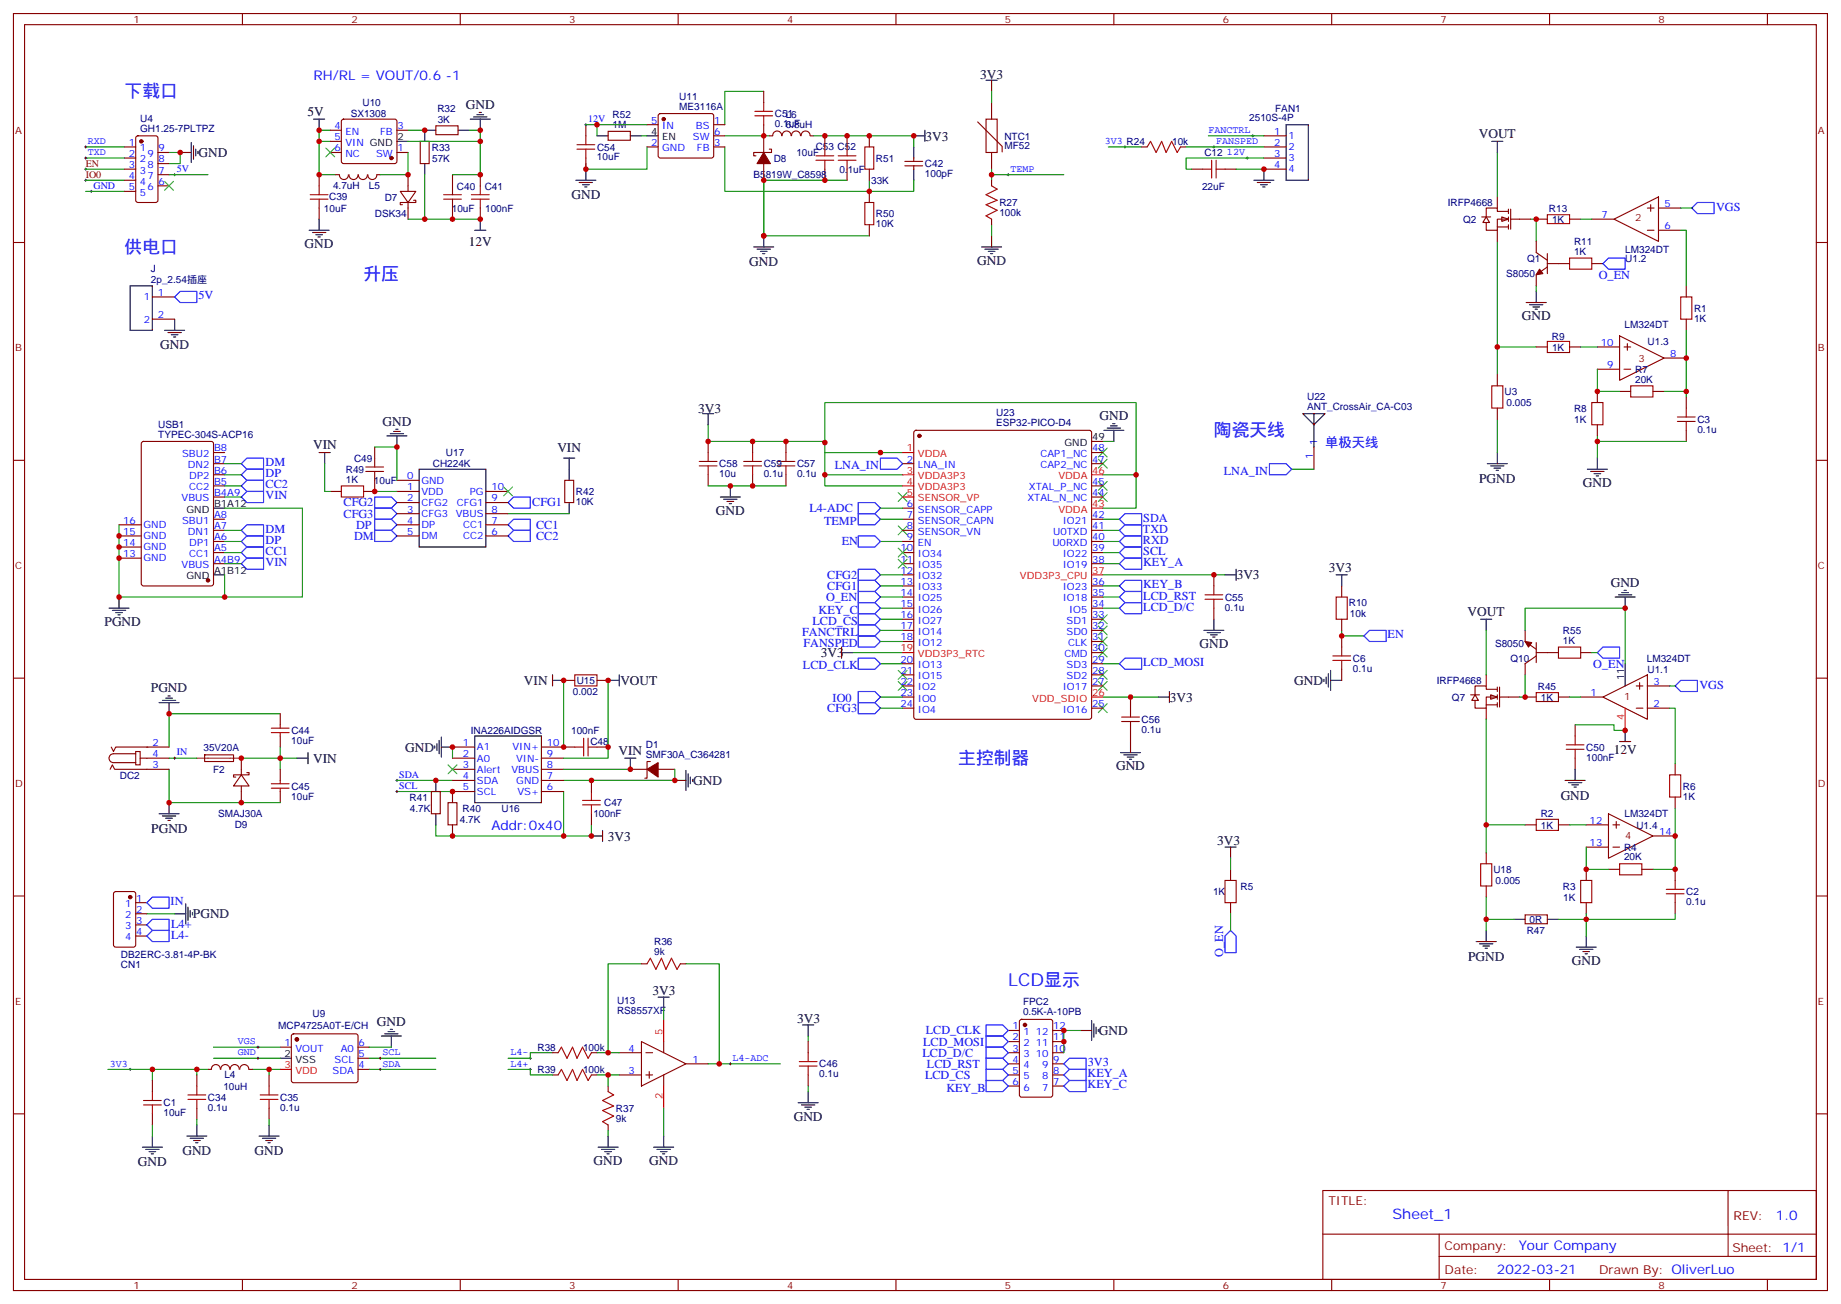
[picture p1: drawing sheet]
<svg xmlns="http://www.w3.org/2000/svg" width="584mm" height="414mm" viewBox="0 0 584 414" stroke-linecap="round" stroke-linejoin="round" font-family="sans-serif">
<defs><g id="words">
<g font-size="5.6" fill="#00f">
<text x="39.5" y="30.8">下载口</text>
<text x="39.5" y="80.2">供电口</text>
<text x="115.4" y="89">升压</text>
<text x="385.3" y="138.4">陶瓷天线</text>
<text x="304.1" y="242.4">主控制器</text>
<text x="320" y="313">LCD显示</text>
</g>
<text font-size="4.6" fill="#00f" x="441.9" y="386.9">Sheet_1</text>
<g font-size="4.2" fill="#00f">
<text x="99.5" y="25.5">RH/RL = VOUT/0.6 -1</text>
<text x="420.5" y="141.9">单极天线</text>
<text x="156" y="263.6">Addr:0x40</text>
<text x="563.6" y="387.2">1.0</text>
<text x="482" y="396.7">Your Company</text>
<text x="475.1" y="404.5">2022-03-21</text>
</g>
<g font-size="4.2">
<text x="311.1" y="25.1">3V3</text>
<text x="147.9" y="34.6">GND</text>
<text x="97.6" y="36.7">5V</text>
<text x="293.7" y="44.6">3V3</text>
<text x="469.3" y="43.8">VOUT</text>
<text x="63" y="49.8">GND</text>
<text x="181.4" y="63.3">GND</text>
<text x="96.7" y="78.7">GND</text>
<text x="148.8" y="78.1">12V</text>
<text x="237.8" y="84.5">GND</text>
<text x="310.1" y="84">GND</text>
<text x="483" y="101.7">GND</text>
<text x="50.8" y="110.8">GND</text>
<text x="221.6" y="131">3V3</text>
<text x="121.4" y="135.2">GND</text>
<text x="348.9" y="133.5">GND</text>
<text x="99.4" y="142.6">VIN</text>
<text x="176.9" y="143.3">VIN</text>
<text x="469.5" y="153.3">PGND</text>
<text x="502.4" y="154.6">GND</text>
<text x="227.2" y="163.4">GND</text>
<text x="392.5" y="183.9">3V3</text>
<text x="421.7" y="181.4">3V3</text>
<text x="511.2" y="186.3">GND</text>
<text x="465.8" y="195.5">VOUT</text>
<text x="33.2" y="198.7">PGND</text>
<text x="260.6" y="208.6">3V3</text>
<text x="380.7" y="205.7">GND</text>
<text x="47.9" y="219.8">PGND</text>
<text x="166.3" y="217.4">VIN</text>
<text x="196.9" y="217.4">VOUT</text>
<text x="410.8" y="217.4">GND</text>
<text x="371.3" y="222.8">3V3</text>
<text x="128.6" y="238.6">GND</text>
<text x="196.3" y="239.6">VIN</text>
<text x="512.2" y="239.4">12V</text>
<text x="99.4" y="242.1">VIN</text>
<text x="354.2" y="244.5">GND</text>
<text x="220" y="249.2">GND</text>
<text x="495.3" y="253.8">GND</text>
<text x="48" y="264.4">PGND</text>
<text x="192.9" y="266.8">3V3</text>
<text x="386.3" y="268.2">3V3</text>
<text x="61.2" y="291.5">PGND</text>
<text x="465.9" y="305">PGND</text>
<text x="498.9" y="306.3">GND</text>
<text x="207.1" y="315.8">3V3</text>
<text x="119.6" y="325.7">GND</text>
<text x="253" y="324.6">3V3</text>
<text x="348.8" y="328.5">GND</text>
<text x="251.9" y="355.7">GND</text>
<text x="43.8" y="370.2">GND</text>
<text x="57.9" y="366.7">GND</text>
<text x="80.8" y="366.7">GND</text>
<text x="188.4" y="369.8">GND</text>
<text x="206.1" y="369.8">GND</text>
</g>
<g font-size="3.9" fill="#00f">
<text x="544.7" y="66.9">VGS</text>
<text x="507.4" y="88.5">O_EN</text>
<text x="63" y="94.8">5V</text>
<text x="84.3" y="147.9">DM</text>
<text x="264.9" y="148.9">LNA_IN</text>
<text x="84.3" y="151.4">DP</text>
<text x="84.3" y="154.9">CC2</text>
<text x="388.4" y="150.7">LNA_IN</text>
<text x="84.3" y="158.5">VIN</text>
<text x="109" y="160.8">CFG2</text>
<text x="168.9" y="160.8">CFG1</text>
<text x="109" y="164.3">CFG3</text>
<text x="113" y="167.9">DP</text>
<text x="170.2" y="167.8">CC1</text>
<text x="256.9" y="162.5">L4-ADC</text>
<text x="261.5" y="166.6">TEMP</text>
<text x="362.8" y="165.6">SDA</text>
<text x="84.3" y="172.6">DP</text>
<text x="84.3" y="169.1">DM</text>
<text x="112.4" y="171.4">DM</text>
<text x="170.2" y="171.4">CC2</text>
<text x="267.2" y="173.2">EN</text>
<text x="362.8" y="172.7">RXD</text>
<text x="362.8" y="169.2">TXD</text>
<text x="84.3" y="179.6">VIN</text>
<text x="84.3" y="176.1">CC1</text>
<text x="362.8" y="179.6">KEY_A</text>
<text x="362.8" y="176.2">SCL</text>
<text x="262.6" y="183.7">CFG2</text>
<text x="262.2" y="190.8">O_EN</text>
<text x="262.6" y="187.3">CFG1</text>
<text x="362.8" y="186.7">KEY_B</text>
<text x="362.8" y="190.3">LCD_RST</text>
<text x="259.8" y="194.9">KEY_C</text>
<text x="362.8" y="193.8">LCD_D/C</text>
<text x="254.6" y="201.9">FANCTRL</text>
<text x="257.9" y="198.3">LCD_CS</text>
<text x="440.4" y="202.6">EN</text>
<text x="255" y="205.4">FANSPED</text>
<text x="254.9" y="212.4">LCD_CLK</text>
<text x="362.8" y="211.5">LCD_MOSI</text>
<text x="505.7" y="212">O_EN</text>
<text x="539.4" y="218.6">VGS</text>
<text x="262.6" y="226.1">CFG3</text>
<text x="264.3" y="222.9">IO0</text>
<text x="54.2" y="287.4">IN</text>
<text x="54.3" y="298">L4-</text>
<text x="54.3" y="294.4">L4+</text>
<text x="388.2" y="303.7" transform="rotate(-90 388.2 303.7)">O_EN</text>
<text x="293.8" y="328.4">LCD_CLK</text>
<text x="292.8" y="335.4">LCD_D/C</text>
<text x="293" y="331.9">LCD_MOSI</text>
<text x="294.2" y="338.9">LCD_RST</text>
<text x="345.2" y="341.9">KEY_A</text>
<text x="345.2" y="338.4">3V3</text>
<text x="293.6" y="342.5">LCD_CS</text>
<text x="300.4" y="346.5">KEY_B</text>
<text x="345.2" y="345.3">KEY_C</text>
</g>
<g font-size="3.9" fill="#800">
<text x="421.6" y="382.5">TITLE:</text>
<text x="550.2" y="387.2">REV:</text>
<text x="458.5" y="396.7">Company:</text>
<text x="549.9" y="397.3">Sheet: 1/1</text>
<text x="458.5" y="404.4">Date:</text>
<text x="507.5" y="404.4">Drawn By: OliverLuo</text>
</g>
<g font-size="3.2" fill="#800">
<text x="42.4" y="7.3">1</text>
<text x="111.5" y="7.3">2</text>
<text x="180.7" y="7.3">3</text>
<text x="249.8" y="7.3">4</text>
<text x="318.9" y="7.3">5</text>
<text x="388.1" y="7.3">6</text>
<text x="457.2" y="7.3">7</text>
<text x="526.4" y="7.3">8</text>
<text x="4.8" y="42.4">A</text>
<text x="577" y="42.4">A</text>
<text x="519" y="70.1">2</text>
<text x="4.8" y="111.5">B</text>
<text x="577" y="111.5">B</text>
<text x="520" y="114.8">3</text>
<text x="4.8" y="180.7">C</text>
<text x="577" y="180.7">C</text>
<text x="515.5" y="222.3">1</text>
<text x="4.8" y="249.8">D</text>
<text x="577" y="249.8">D</text>
<text x="515.8" y="266.3">4</text>
<text x="4.8" y="319">E</text>
<text x="577" y="319">E</text>
<text x="42.4" y="409.1">1</text>
<text x="111.5" y="409.1">2</text>
<text x="180.7" y="409.1">3</text>
<text x="249.8" y="409.1">4</text>
<text x="318.9" y="409.1">5</text>
<text x="388.1" y="409.1">6</text>
<text x="457.2" y="409.1">7</text>
<text x="526.4" y="409.1">8</text>
</g>
<g font-size="3.2" fill="#000080">
<text x="115.1" y="33.5">U10</text>
<text x="138.8" y="35.4">R32</text>
<text x="215.6" y="34.9">ME3116A</text>
<text x="215.6" y="31.8">U11</text>
<text x="404.7" y="35.4">FAN1</text>
<text x="44.5" y="41.9">GH1.25-7PLTPZ</text>
<text x="44.5" y="38.7">U4</text>
<text x="111.3" y="37.2">SX1308</text>
<text x="138.9" y="39">3K</text>
<text x="194.4" y="40.6">1M</text>
<text x="194.4" y="37.5">R52</text>
<text x="245.9" y="40.4">0.1uF</text>
<text x="245.9" y="37.2">C51</text>
<text x="249.4" y="40.5">6.8uH</text>
<text x="249.4" y="37.3">L6</text>
<text x="396.5" y="38.5">2510S-4P</text>
<text x="137.1" y="47.8">R33</text>
<text x="189.5" y="47.8">C54</text>
<text x="258.9" y="47.8">C53 C52</text>
<text x="318.8" y="47.4">MF52</text>
<text x="318.8" y="44.3">NTC1</text>
<text x="372" y="46">10k</text>
<text x="137.1" y="51.3">57K</text>
<text x="189.5" y="50.9">10uF</text>
<text x="245.6" y="51.3">D8</text>
<text x="252.8" y="49.5">10uF</text>
<text x="278" y="51.3">R51</text>
<text x="293.5" y="53">C42</text>
<text x="382.3" y="49.6">C12</text>
<text x="239.1" y="56.6">B5819W_C8598</text>
<text x="266.4" y="54.8">0.1uF</text>
<text x="276.5" y="58.3">33K</text>
<text x="293.5" y="56.3">100pF</text>
<text x="104.5" y="63.6">C39</text>
<text x="105.7" y="60.1">4.7uH</text>
<text x="117.1" y="60.1">L5</text>
<text x="122.1" y="63.7">D7</text>
<text x="145" y="60.2">C40</text>
<text x="153.9" y="60.2">C41</text>
<text x="317.2" y="65.5">R27</text>
<text x="381.5" y="60.2">22uF</text>
<text x="459.5" y="65.4">IRFP4668</text>
<text x="102.8" y="67.2">10uF</text>
<text x="119" y="68.9">DSK34</text>
<text x="143.4" y="67.2">10uF</text>
<text x="154" y="67.2">100nF</text>
<text x="278" y="68.9">R50</text>
<text x="317.2" y="68.6">100k</text>
<text x="464.4" y="70.7">Q2</text>
<text x="491.6" y="67.2">R13</text>
<text x="492.6" y="70.7">1K</text>
<text x="278" y="72.1">10K</text>
<text x="499.6" y="77.7">R11</text>
<text x="484.7" y="83">Q1</text>
<text x="499.6" y="80.9">1K</text>
<text x="515.8" y="80.2">LM324DT</text>
<text x="515.8" y="83.3">U1.2</text>
<text x="47.9" y="89.7">2p_2.54插座</text>
<text x="47.9" y="86.5">J</text>
<text x="478" y="88">S8050</text>
<text x="537.7" y="99">R1</text>
<text x="492.5" y="107.8">R9</text>
<text x="515.6" y="104.2">LM324DT</text>
<text x="537.7" y="102.1">1K</text>
<text x="492.6" y="111.3">1K</text>
<text x="522.9" y="109.5">U1.3</text>
<text x="519" y="118.3">R7</text>
<text x="477.5" y="125.4">U3</text>
<text x="519" y="121.4">20K</text>
<text x="414.9" y="130.2">ANT_CrossAir_CA-C03</text>
<text x="414.9" y="127.1">U22</text>
<text x="478.2" y="128.9">0.005</text>
<text x="499.6" y="130.7">R8</text>
<text x="50.2" y="136">USB1</text>
<text x="316.2" y="135.3">ESP32-PICO-D4</text>
<text x="316.2" y="132.1">U23</text>
<text x="499.7" y="134.2">1K</text>
<text x="538.7" y="137.4">0.1u</text>
<text x="538.7" y="134.2">C3</text>
<text x="50.2" y="139.1">TYPEC-304S-ACP16</text>
<text x="112.4" y="146.6">C49</text>
<text x="137.4" y="148.3">CH224K</text>
<text x="141.5" y="144.8">U17</text>
<text x="228.3" y="148.4">C58</text>
<text x="242.4" y="148.4">C59</text>
<text x="253" y="148.4">C57</text>
<text x="109.8" y="153.2">1K</text>
<text x="109.8" y="150.1">R49</text>
<text x="118.7" y="153.6">10uF</text>
<text x="228.3" y="151.5">10u</text>
<text x="242.4" y="151.5">0.1u</text>
<text x="253" y="151.5">0.1u</text>
<text x="182.8" y="160.3">10K</text>
<text x="182.8" y="157.2">R42</text>
<text x="388.8" y="190.7">C55</text>
<text x="388.8" y="193.8">0.1u</text>
<text x="428.1" y="192.4">R10</text>
<text x="428.5" y="195.9">10k</text>
<text x="496.1" y="201.2">R55</text>
<text x="474.5" y="205.3">S8050</text>
<text x="496.1" y="204.3">1K</text>
<text x="429.4" y="213.2">0.1u</text>
<text x="429.4" y="210">C6</text>
<text x="479.4" y="210.3">Q10</text>
<text x="522.7" y="210">LM324DT</text>
<text x="522.9" y="213.6">U1.1</text>
<text x="181.8" y="220.6">0.002</text>
<text x="183.1" y="217.1">U15</text>
<text x="456" y="217.1">IRFP4668</text>
<text x="488.1" y="218.9">R45</text>
<text x="460.8" y="222.4">Q7</text>
<text x="489.1" y="222.4">1K</text>
<text x="92.5" y="233">C44</text>
<text x="149.4" y="233">INA226AIDGSR</text>
<text x="181.3" y="233">100nF</text>
<text x="362.3" y="232.6">0.1u</text>
<text x="362.3" y="229.5">C56</text>
<text x="64.6" y="238.3">35V20A</text>
<text x="92.5" y="236.2">10uF</text>
<text x="187.4" y="236.5">C48</text>
<text x="205" y="237.5">D1</text>
<text x="503.5" y="238.3">C50</text>
<text x="67.6" y="245.3">F2</text>
<text x="205" y="240.7">SMF30A_C364281</text>
<text x="503.4" y="241.4">100nF</text>
<text x="38" y="247.1">DC2</text>
<text x="92.5" y="250.6">C45</text>
<text x="534.1" y="250.7">R6</text>
<text x="92.5" y="253.8">10uF</text>
<text x="130" y="254.1">R41</text>
<text x="130.1" y="257.7">4.7K</text>
<text x="146.8" y="257.7">R40</text>
<text x="159.2" y="257.7">U16</text>
<text x="191.8" y="255.9">C47</text>
<text x="534.1" y="253.8">1K</text>
<text x="69.2" y="259.5">SMAJ30A</text>
<text x="74.5" y="262.9">D9</text>
<text x="146" y="261.2">4.7K</text>
<text x="188.3" y="259.4">100nF</text>
<text x="489" y="259.5">R2</text>
<text x="489.1" y="263">1K</text>
<text x="515.6" y="259.5">LM324DT</text>
<text x="519.4" y="263">U1.4</text>
<text x="515.5" y="273.1">20K</text>
<text x="515.5" y="270">R4</text>
<text x="474" y="277.1">U18</text>
<text x="474.6" y="280.6">0.005</text>
<text x="385" y="284.1">1K</text>
<text x="393.8" y="282.4">R5</text>
<text x="496.1" y="282.4">R3</text>
<text x="496.1" y="285.9">1K</text>
<text x="535.2" y="287.3">0.1u</text>
<text x="535.2" y="284.1">C2</text>
<text x="485.5" y="293">0R</text>
<text x="207.6" y="299.9">R36</text>
<text x="484.6" y="296.5">R47</text>
<text x="38.4" y="304.2">DB2ERC-3.81-4P-BK</text>
<text x="207.6" y="303.1">9k</text>
<text x="38.4" y="307.3">CN1</text>
<text x="99.2" y="322.9">U9</text>
<text x="195.8" y="321.8">RS8557XF</text>
<text x="195.8" y="318.7">U13</text>
<text x="324.7" y="322.3">0.5K-A-10PB</text>
<text x="324.7" y="319.2">FPC2</text>
<text x="88.3" y="326.5">MCP4725A0T-E/CH</text>
<text x="170.6" y="333.5">R38</text>
<text x="185.1" y="333.5">100k</text>
<text x="170.6" y="340.6">R39</text>
<text x="185.1" y="340.6">100k</text>
<text x="260" y="338.8">C46</text>
<text x="70.9" y="345.9">10uH</text>
<text x="71.2" y="342.3">L4</text>
<text x="260" y="342">0.1u</text>
<text x="51.9" y="351.2">C1</text>
<text x="66" y="352.6">0.1u</text>
<text x="66" y="349.4">C34</text>
<text x="88.9" y="352.6">0.1u</text>
<text x="88.9" y="349.4">C35</text>
<text x="195.5" y="352.9">R37</text>
<text x="51.9" y="354.3">10uF</text>
<text x="195.5" y="356.1">9k</text>
</g>
<g font-size="3.2" fill="#00f">
<text x="106.1" y="41">4</text>
<text x="126.2" y="41">3</text>
<text x="186.7" y="38.7">12V</text>
<text x="206.7" y="39.2">5</text>
<text x="210.2" y="41">IN</text>
<text x="220.9" y="41">BS</text>
<text x="226.7" y="39.2">1</text>
<text x="27.9" y="45.8">RXD</text>
<text x="40.9" y="46.3">1</text>
<text x="106.1" y="44.5">5</text>
<text x="109.6" y="42.8">EN</text>
<text x="109.6" y="46.3">VIN GND</text>
<text x="120.7" y="42.8">FB</text>
<text x="206.7" y="46.3">2</text>
<text x="219.9" y="44.5">SW</text>
<text x="226.7" y="42.8">6</text>
<text x="226.7" y="46.3">3</text>
<text x="350.6" y="45.8">3V3 R24</text>
<text x="383.6" y="42.2">FANCTRL</text>
<text x="386" y="45.8">FANSPED</text>
<text x="404.4" y="42.8">1</text>
<text x="404.4" y="46.3">2</text>
<text x="408.9" y="44.2">1</text>
<text x="408.9" y="47.7">2</text>
<text x="27.9" y="49.3">TXD</text>
<text x="40.9" y="49.8">2</text>
<text x="40.9" y="53.3">3</text>
<text x="44.4" y="48">1</text>
<text x="44.4" y="51.6">2</text>
<text x="46.8" y="53.3">8</text>
<text x="46.8" y="49.8">9</text>
<text x="50.3" y="51.6">8</text>
<text x="50.3" y="48">9</text>
<text x="106.1" y="48">6</text>
<text x="109.6" y="49.8">NC</text>
<text x="119.4" y="49.8">SW</text>
<text x="126.2" y="48">1</text>
<text x="210.2" y="48">GND</text>
<text x="221.2" y="48">FB</text>
<text x="389.4" y="49.3">12V</text>
<text x="404.4" y="49.8">3</text>
<text x="404.4" y="53.3">4</text>
<text x="408.9" y="51.2">3</text>
<text x="29.7" y="59.9">GND</text>
<text x="40.9" y="56.9">4</text>
<text x="44.4" y="55.1">3</text>
<text x="44.4" y="58.6">4</text>
<text x="46.8" y="56.9">7</text>
<text x="50.3" y="58.6">6</text>
<text x="50.3" y="55.1">7</text>
<text x="56.1" y="54.6">5V</text>
<text x="320.7" y="54.6">TEMP</text>
<text x="408.9" y="54.8">4</text>
<text x="40.9" y="60.4">5</text>
<text x="44.4" y="62.2">5</text>
<text x="46.8" y="60.4">6</text>
<text x="528.3" y="65.7">5</text>
<text x="508.3" y="69.2">7</text>
<text x="528.3" y="72.7">6</text>
<text x="45.6" y="95.3">1</text>
<text x="50.1" y="93.9">1</text>
<text x="50.1" y="101">2</text>
<text x="45.6" y="102.4">2</text>
<text x="508.1" y="109.8">10</text>
<text x="530.1" y="113.3">8</text>
<text x="510.1" y="116.8">9</text>
<text x="67.9" y="143.3">B8</text>
<text x="346.6" y="143.3">48</text>
<text x="418.1" y="141.2" transform="rotate(-90 418.1 141.2)">1</text>
<text x="57.8" y="145.1">SBU2</text>
<text x="59.6" y="148.6">DN2</text>
<text x="67.9" y="146.8">B7</text>
<text x="287.8" y="146.8">2</text>
<text x="291.3" y="148.6">LNA_IN</text>
<text x="330.2" y="148.6">CAP2_NC</text>
<text x="330.2" y="145.1">CAP1_NC</text>
<text x="346.6" y="146.8">47</text>
<text x="416.7" y="145.7" transform="rotate(-90 416.7 145.7)">1</text>
<text x="60" y="155.6">CC2</text>
<text x="60.1" y="152.1">DP2</text>
<text x="67.9" y="153.9">B5</text>
<text x="67.9" y="150.4">B6</text>
<text x="129.3" y="152.1">0</text>
<text x="129.3" y="155.6">1</text>
<text x="133.7" y="153.5">GND</text>
<text x="156" y="155.6">10</text>
<text x="326.6" y="155.6">XTAL_P_NC</text>
<text x="346.6" y="153.9">45</text>
<text x="57.6" y="159.2">VBUS</text>
<text x="67.9" y="157.4">B4A9</text>
<text x="129.3" y="159.2">2</text>
<text x="133.7" y="157.1">VDD</text>
<text x="133.7" y="160.6">CFG2</text>
<text x="145" y="160.6">CFG1</text>
<text x="149.1" y="157.1">PG</text>
<text x="156" y="159.2">9</text>
<text x="287.8" y="160.9">6</text>
<text x="326.1" y="159.2">XTAL_N_NC</text>
<text x="346.6" y="157.4">44</text>
<text x="39" y="166.2">16</text>
<text x="45.5" y="167.6">GND</text>
<text x="57.8" y="166.2">SBU1</text>
<text x="67.9" y="168">A7</text>
<text x="67.9" y="164.5">A8</text>
<text x="129.3" y="162.7">3</text>
<text x="129.3" y="166.2">4</text>
<text x="133.7" y="164.1">CFG3</text>
<text x="133.7" y="167.6">DP</text>
<text x="144.7" y="164.1">VBUS</text>
<text x="147" y="167.6">CC1</text>
<text x="156" y="166.2">7</text>
<text x="156" y="162.7">8</text>
<text x="287.8" y="164.5">7</text>
<text x="287.8" y="168">8</text>
<text x="291.3" y="162.7">SENSOR_CAPP</text>
<text x="291.3" y="166.2">SENSOR_CAPN</text>
<text x="337.3" y="166.2">IO21</text>
<text x="346.6" y="168">41</text>
<text x="346.6" y="164.5">42</text>
<text x="39" y="173.3">14</text>
<text x="39" y="169.8">15</text>
<text x="45.5" y="171.2">GND</text>
<text x="59.6" y="169.8">DN1</text>
<text x="60.1" y="173.3">DP1</text>
<text x="67.9" y="171.5">A6</text>
<text x="129.3" y="169.8">5</text>
<text x="133.7" y="171.2">DM</text>
<text x="147" y="171.2">CC2</text>
<text x="156" y="169.8">6</text>
<text x="287.8" y="171.5">9</text>
<text x="291.3" y="169.8">SENSOR_VN</text>
<text x="291.3" y="173.3">EN</text>
<text x="334" y="173.3">U0RXD</text>
<text x="334.2" y="169.8">U0TXD</text>
<text x="346.6" y="171.5">40</text>
<text x="39" y="176.8">13</text>
<text x="45.5" y="178.2">GND</text>
<text x="45.5" y="174.7">GND</text>
<text x="60" y="176.8">CC1</text>
<text x="67.9" y="178.6">A4B9</text>
<text x="67.9" y="175">A5</text>
<text x="285.8" y="175">10</text>
<text x="285.8" y="178.6">11</text>
<text x="291.3" y="176.8">IO34</text>
<text x="337.3" y="176.8">IO22</text>
<text x="346.6" y="178.6">38</text>
<text x="346.6" y="175">39</text>
<text x="57.6" y="180.3">VBUS</text>
<text x="285.8" y="182.1">12</text>
<text x="285.8" y="185.6">13</text>
<text x="291.3" y="180.3">IO35</text>
<text x="291.3" y="183.9">IO32</text>
<text x="337.3" y="180.3">IO19</text>
<text x="346.6" y="185.6">36</text>
<text x="285.8" y="189.2">14</text>
<text x="291.3" y="187.4">IO33</text>
<text x="291.3" y="190.9">IO25</text>
<text x="337.3" y="190.9">IO18</text>
<text x="337.3" y="187.4">IO23</text>
<text x="346.6" y="189.2">35</text>
<text x="285.8" y="192.7">15</text>
<text x="285.8" y="196.2">16</text>
<text x="291.3" y="194.5">IO26</text>
<text x="291.3" y="198">IO27</text>
<text x="338.5" y="198">SD1</text>
<text x="339.3" y="194.5">IO5</text>
<text x="346.6" y="196.2">33</text>
<text x="346.6" y="192.7">34</text>
<text x="285.8" y="199.7">17</text>
<text x="285.8" y="203.3">18</text>
<text x="291.3" y="201.5">IO14</text>
<text x="338.5" y="201.5">SD0</text>
<text x="346.6" y="203.3">31</text>
<text x="346.6" y="199.7">32</text>
<text x="291.3" y="205">IO12</text>
<text x="337.8" y="208.6">CMD</text>
<text x="339" y="205">CLK</text>
<text x="346.6" y="206.8">30</text>
<text x="285.8" y="210.3">20</text>
<text x="285.8" y="213.9">21</text>
<text x="291.3" y="212.1">IO13</text>
<text x="291.3" y="215.6">IO15</text>
<text x="338.5" y="215.6">SD2</text>
<text x="338.5" y="212.1">SD3</text>
<text x="346.6" y="213.9">28</text>
<text x="346.6" y="210.3">29</text>
<text x="285.8" y="217.4">22</text>
<text x="285.8" y="220.9">23</text>
<text x="291.3" y="219.1">IO2</text>
<text x="337.3" y="219.1">IO17</text>
<text x="346.6" y="217.4">27</text>
<text x="504.8" y="220.9">1</text>
<text x="524.8" y="217.4">3</text>
<text x="285.8" y="224.4">24</text>
<text x="291.3" y="222.7">IO0</text>
<text x="291.3" y="226.2">IO4</text>
<text x="337.3" y="226.2">IO16</text>
<text x="346.6" y="224.4">25</text>
<text x="524.8" y="224.4">2</text>
<text x="48.4" y="236.8">2</text>
<text x="56.1" y="239.8">IN</text>
<text x="146.9" y="236.8">1</text>
<text x="151.4" y="238.2">A1</text>
<text x="162.7" y="238.2">VIN+</text>
<text x="173.6" y="236.8">10</text>
<text x="48.4" y="240.3">4</text>
<text x="48.4" y="243.8">3</text>
<text x="146.9" y="240.3">2</text>
<text x="146.9" y="243.8">3</text>
<text x="151.4" y="241.7">A0</text>
<text x="151.4" y="245.3">Alert</text>
<text x="162.3" y="245.3">VBUS</text>
<text x="163.8" y="241.7">VIN-</text>
<text x="173.6" y="243.8">8</text>
<text x="173.6" y="240.3">9</text>
<text x="126.7" y="250.4">SCL</text>
<text x="126.7" y="246.8">SDA</text>
<text x="146.9" y="247.4">4</text>
<text x="146.9" y="250.9">5</text>
<text x="151.4" y="248.8">SDA</text>
<text x="163.9" y="248.8">GND</text>
<text x="173.6" y="250.9">6</text>
<text x="173.6" y="247.4">7</text>
<text x="151.4" y="252.3">SCL</text>
<text x="164.2" y="252.3">VS+</text>
<text x="504.5" y="261.5">12</text>
<text x="504.5" y="268.5">13</text>
<text x="526.6" y="265">14</text>
<text x="39.8" y="287.9">1</text>
<text x="43.3" y="286.2">1</text>
<text x="39.8" y="291.5">2</text>
<text x="43.3" y="289.7">2</text>
<text x="43.3" y="293.2">3</text>
<text x="39.8" y="295">3</text>
<text x="39.8" y="298.5">4</text>
<text x="43.3" y="296.8">4</text>
<text x="321.3" y="326.7">1</text>
<text x="324.8" y="328.5">1</text>
<text x="328.8" y="328.5">12</text>
<text x="334.3" y="326.7">12</text>
<text x="75.5" y="335">GND</text>
<text x="75.5" y="331.5">VGS</text>
<text x="90.3" y="332">1</text>
<text x="93.8" y="333.8">VOUT</text>
<text x="108.1" y="333.8">A0</text>
<text x="113.8" y="335.6">5</text>
<text x="113.8" y="332">6</text>
<text x="121.4" y="335">SCL</text>
<text x="162" y="335">L4-</text>
<text x="199.5" y="333.8">4</text>
<text x="321.3" y="330.3">2</text>
<text x="321.3" y="333.8">3</text>
<text x="324.8" y="332">2</text>
<text x="324.8" y="335.6">3</text>
<text x="328.8" y="335.6">10</text>
<text x="328.8" y="332">11</text>
<text x="334.3" y="333.8">10</text>
<text x="334.3" y="330.3">11</text>
<text x="34.9" y="338.6">3V3</text>
<text x="105.5" y="340.9">SDA</text>
<text x="106.2" y="337.3">SCL</text>
<text x="113.8" y="339.1">4</text>
<text x="121.4" y="338.6">SDA</text>
<text x="162" y="338.6">L4+</text>
<text x="199.5" y="340.9">3</text>
<text x="219.8" y="337.3">1</text>
<text x="232.5" y="336.8">L4-ADC</text>
<text x="321.3" y="337.3">4</text>
<text x="321.3" y="340.9">5</text>
<text x="324.8" y="339.1">4</text>
<text x="330.8" y="339.1">9</text>
<text x="334.3" y="340.9">8</text>
<text x="334.3" y="337.3">9</text>
<text x="321.3" y="344.4">6</text>
<text x="324.8" y="342.6">5</text>
<text x="324.8" y="346.1">6</text>
<text x="330.8" y="346.1">7</text>
<text x="330.8" y="342.6">8</text>
<text x="334.3" y="344.4">7</text>
</g>
<g font-size="3.2">
<text x="126.2" y="44.5">2</text>
<text x="206.7" y="42.8">4</text>
<text x="210.2" y="44.5">EN</text>
<text x="337.9" y="141.5">GND</text>
<text x="346.6" y="139.8">49</text>
<text x="67.9" y="160.9">B1A12</text>
<text x="59.2" y="162.7">GND</text>
<text x="59.2" y="183.9">GND</text>
<text x="67.9" y="182.1">A1B12</text>
<text x="515.4" y="216" transform="rotate(-90 515.4 216)">11</text>
<text x="90.3" y="335.6">2</text>
<text x="93.8" y="337.3">VSS</text>
</g>
<g font-size="3.2" fill="#800000">
<text x="27.2" y="53.1">EN</text>
<text x="27.2" y="56.6">IO0</text>
</g>
<g font-size="3.2" fill="#f00">
<text x="287.8" y="143.3">1</text>
<text x="291.3" y="145.1">VDDA</text>
<text x="287.8" y="150.4">3</text>
<text x="287.8" y="153.9">4</text>
<text x="291.3" y="152.1">VDDA3P3</text>
<text x="291.3" y="155.6">VDDA3P3</text>
<text x="335.9" y="152.1">VDDA</text>
<text x="346.6" y="150.4">46</text>
<text x="287.8" y="157.4">5</text>
<text x="291.3" y="159.2">SENSOR_VP</text>
<text x="346.6" y="160.9">43</text>
<text x="335.9" y="162.7">VDDA</text>
<text x="323.7" y="183.9">VDD3P3_CPU</text>
<text x="346.6" y="182.1">37</text>
<text x="285.8" y="206.8">19</text>
<text x="291.3" y="208.6">VDD3P3_RTC</text>
<text x="346.6" y="220.9">26</text>
<text x="327.6" y="222.7">VDD_SDIO</text>
<text x="515.4" y="228.6" transform="rotate(-90 515.4 228.6)">4</text>
<text x="210.3" y="328.5" transform="rotate(-90 210.3 328.5)">5</text>
<text x="90.3" y="339.1">3</text>
<text x="93.8" y="340.9">VDD</text>
<text x="210.3" y="348.9" transform="rotate(-90 210.3 348.9)">2</text>
</g>
</g></defs>
<g fill="none" stroke="#870000" stroke-width=".35">
<path d="M4.3 4.3h575.7v405.3h-575.7zM7.8 7.8h568.7v398.3h-568.7zM76.9 4.3v3.5M146.1 4.3v3.5M215.2 4.3v3.5M284.4 4.3v3.5M353.5 4.3v3.5M422.7 4.3v3.5M491.8 4.3v3.5M561 4.3v3.5M108.6 38l.4-.2h16.3l.5 .2 .2 .5v12.7l-.3 .5-.4 .2h-16.3l-.5-.2-.2-.5v-12.7zM138.3 39.9h7.1v2.9h-7.1z"/>
<path d="M101.3 55.5v3.5M104.8 48.4h3.5M104.8 41.3h3.5M104.8 44.9h3.5M106.6 55.5h1M107.8 55.5a1.41 1.41 0 0 0 1.4 1.5 1.41 1.41 0 0 0 1.4-1.5M110.8 55.5a1.41 1.41 0 0 0 1.4 1.5 1.41 1.41 0 0 0 1.4-1.5M113.8 55.5a1.41 1.41 0 0 0 1.4 1.5 1.41 1.41 0 0 0 1.4-1.5M116.8 55.5a1.41 1.41 0 0 0 1.4 1.5 1.41 1.41 0 0 0 1.4-1.5M119.6 55.5h1.1M126 48.4h3.5M126 41.3h3.5"/>
<path d="M129.5 55.5v5.2M133.4 44.9h2.8v7h-2.8zM143.6 55.5v3.5M152.4 55.5v3.5M4.3 77h3.5M101.3 66v3.6M127 60.7h5l-2.5 3.6zM129.5 64.3v5.3M131.3 63.6h.7v.7h-5v.7h.7M143.6 66v3.6M152.4 66v3.6M576.5 77h3.5"/>
<path d="M4.3 146.1h3.5M45.1 140.3l.4-.2h21.6l.6 .5 .1 44.7-.5 .6-21.8 .1-.6-.5-.1-44.7zM67.8 157.8h3.5M67.8 154.2h3.5M67.8 150.7h3.5M67.8 147.2h3.5M67.8 143.7h3.5M118.9 141.9v3.5M118.9 152.5v3.5M126 152.5h7M126 156h7M126 159.5h7"/>
<path d="M154.2 156h7.1M154.2 159.5h7.1M179.2 152.5h2.9v7h-2.9zM576.5 146.1h3.5M37.8 177.2h7M37.8 173.6h7M37.8 170.1h7M37.8 166.6h7M67.8 178.9h3.5M67.8 175.4h3.5M67.8 171.9h3.5M67.8 168.3h3.5"/>
<path d="M67.8 164.8h3.5M126 170.1h7M126 166.6h7M126 163.1h7M154.2 170.1h7.1M154.2 166.6h7.1M154.2 163.1h7.1M4.3 215.3h3.5M178.9 216h3.5M189.5 216h3.5M576.5 215.3h3.5M35.3 237.1l.7 1.4 .7-1.4h10.3"/>
<path d="M43.1 238.5h1.4v4.3h-1.4zM43.1 239.3h-7.1a1.41 1.41 0 0 0-1.4 1.4 1.41 1.41 0 0 0 1.4 1.4h7.1M46.6 237.1h7.1M65 239.6h9.1v2.1h-9.1zM88.9 226.6v3.5M88.9 233.6v3.5M143.6 237.1h7.1M171.8 237.1h10.6M189.5 237.1h3.5M484 221.3h3.6M494.6 221.3h3.6M499.9 230.1v3.5"/>
<path d="M35 244.2l.7-1.4 .7 1.4h17.3M44.5 240.7h9.2M76.6 246l2.5 3.5h-5zM76.6 240.7v5.3M76.6 249.5v5.3M78.4 245.3h.7v.7h-5v.7h.7M88.9 244.2v3.5M88.9 251.2v3.6M136.9 251.2h2.8v7.1h-2.8zM142.2 254.8h2.8v7h-2.8zM143.6 240.7h7.1M143.6 244.2h7.1"/>
<path d="M143.6 247.7h7.1M143.6 251.2h7.1M171.8 240.7h7.1M171.8 244.2h7.1M171.8 247.7h7.1M171.8 251.2h7.1M187.7 247.7v3.5M187.7 258.3v3.5M499.9 240.7v3.5M471.7 270.7v3.5M4.3 284.4h3.5M36.3 283.2l.4-.2h5.7l.6 .4 .1 16.5-.5 .7h-5.9l-.6-.4-.1-16.5z"/>
<path d="M43.1 286.5h3.5M43.1 290.1h3.5M43.1 293.6h3.5M43.1 297.1h3.5M471.7 281.2v3.6M576.5 284.4h3.5M203.6 305.9h1.8M215.9 305.9h1.8M66 339.4h1.1M67.1 339.4a1.41 1.41 0 0 1 1.4-1.5 1.41 1.41 0 0 1 1.4 1.5M70.1 339.4a1.41 1.41 0 0 1 1.4-1.5 1.41 1.41 0 0 1 1.4 1.5M73.1 339.4a1.41 1.41 0 0 1 1.4-1.5 1.41 1.41 0 0 1 1.4 1.5"/>
<path d="M76.1 339.4a1.41 1.41 0 0 1 1.4-1.5 1.41 1.41 0 0 1 1.4 1.5M79.1 339.4h1M88.9 332.4h3.6M92.7 328.4l.5-.2h19.7l.5 .2 .2 .5v14.3l-.7 .5-20-.1-.4-.6v-14.1zM113.6 332.4h3.6M113.6 339.4h3.6M113.6 335.9h3.6M175.4 334.2h1.7M187.7 334.2h1.8M196.5 334.2h7.1M203.6 330.6l14.1 7.1-14.1 7zM205 334.2h2.1"/>
<path d="M210.6 330.6v3.6M217.7 337.7h7.1M256.5 330.6v3.6M4.3 353.6h3.5M62.5 341.2v3.5M62.5 351.8v3.5M85.4 341.2v3.5M85.4 351.8v3.5M175.4 341.2h1.7M187.7 341.2h1.8M193 344.7v1.8M193 357.1v1.7"/>
<path d="M196.5 341.2h7.1M205 341.2h2.1M206.1 340.1v2.2M210.6 341.2v3.5M256.5 341.2v3.5M576.5 353.6h3.5M419.8 377.9h156.7v28.2h-156.7zM548.5 377.9v20.9M419.9 391.7h156.4M456.8 398.8h119.5M456.8 391.7v14.2M76.9 406.1v3.5"/>
<path d="M146.1 406.1v3.5M215.2 406.1v3.5M284.4 406.1v3.5M353.5 406.1v3.5M422.7 406.1v3.5M491.8 406.1v3.5M561 406.1v3.5"/>
</g>
<g fill="#870000" stroke="#870000" stroke-width=".35">
<circle cx="41.3" cy="284.8" r=".53"/>
<circle cx="94.2" cy="329.9" r=".53"/>
<circle cx="66" cy="184.2" r=".53"/>
<circle cx="124.2" cy="50.2" r=".53"/>
</g>
<g fill="none" stroke="#000" stroke-width=".35">
<path d="M99.5 37.8h3.5M101.3 37.8v3.5M149.3 37.8h6.3M150.3 37.1h4.3M151.4 36.4h2.1M152.1 35.7h.7M152.4 37.8v3.5M126 44.9h3.5M134.8 51.9v3.6M138.3 41.3h-3.5v3.6M145.4 41.3h3.5M98.1 73.1h6.4"/>
<path d="M99.2 73.8h4.2M100.2 74.5h2.1M100.9 75.2h.7M101.3 69.6v3.5M150.7 73.1h3.5M152.4 69.6v3.5M122.8 138.4h6.4M123.9 137.7h4.2M124.9 136.9h2.1M125.6 136.2h.7M126 138.4v3.5M101.3 143.7h3.5"/>
<path d="M103 143.7v3.5M133 148.9h21.2v24.7h-21.2zM178.9 145.4h3.5M180.7 145.4v7.1M180.7 159.5v3.6M67.8 161.3h3.5M67.8 182.5h3.5M175.4 216h3.5M175.4 214.2v3.5M193 216h3.5M196.5 214.2v3.5M50.5 223h6.3"/>
<path d="M51.5 222.3h4.3M52.6 221.6h2.1M53.3 220.9h.7M53.7 223v3.6M97.8 238.9v3.5M138 236.8v.7M138.7 236.1v2.1M139.4 235v4.3M140.1 237.1h3.5M140.1 234v6.3M150.7 233.6h21.1v21.2h-21.1zM50.5 258.3h6.3"/>
<path d="M51.5 259h4.3M52.6 259.7h2.1M53.7 254.8v3.5M94.2 240.7h3.6M138.3 247.7v3.5M138.3 258.3v3.5M143.6 251.2v3.6M198.3 240.7h3.5M200.1 240.7v3.5M214.2 247.7h3.5M217.7 244.5v6.4M218.4 245.6v4.2"/>
<path d="M219.1 246.7v2.1M219.8 247.4v.7M496.7 247.7h6.4M497.8 248.4h4.2M498.9 249.1h2.1M499.6 249.8h.7M499.9 244.2v3.5M53.3 260.4h.7M143.6 261.8v3.6M187.7 265.4h3.5M191.2 263.6v3.5M468.5 298.9h6.4"/>
<path d="M469.6 299.6h4.2M471.7 295.3v3.6M208.9 316.5h3.5M210.6 316.5v3.5M470.6 300.3h2.2M471.3 301h.8M88.9 335.9h3.6M121 328.9h6.4M122.1 328.2h4.2M123.2 327.4h2.1M123.9 326.7h.7M124.2 328.9v3.5"/>
<path d="M254.7 325.3h3.6M256.5 325.3v3.6M62.5 357.1v3.5M85.4 357.1v3.5M253.3 350h6.4M254.4 350.7h4.2M255.4 351.4h2.2M256.2 352.1h.7M256.5 346.5v3.5M45.2 364.1h6.3M46.2 364.8h4.3M47.3 365.5h2.1"/>
<path d="M48 366.3h.7M48.4 360.6v3.5M59.3 360.6h6.4M60.4 361.3h4.2M61.4 362h2.1M62.1 362.7h.7M82.2 360.6h6.4M83.3 361.3h4.2M84.3 362h2.2M85.1 362.7h.7M189.8 364.1h6.4M190.9 364.8h4.2"/>
<path d="M191.9 365.5h2.2M192.7 366.3h.7M193 360.6v3.5M207.5 364.1h6.3M208.5 364.8h4.3M209.6 365.5h2.1M210.3 366.3h.7M210.6 360.6v3.5"/>
</g>
<path d="M88.9 339.4h3.6M210.6 323.6v7M210.6 344.7v7.1" fill="none" stroke="#f00" stroke-width=".35"/>
<g fill="none" stroke="#008700" stroke-width=".35">
<path d="M104.8 41.3h-3.5v3.6M104.8 44.9h-3.5v10.6h5.3M129.5 48.4v7.1h-8.8M129.5 41.3h5.3M129.5 44.9h22.9M134.8 55.5v14.1M148.9 41.3h3.5v14.2h-8.8M129.5 69.6h22.9M161.3 163.1h19.4M88.9 226.6h-35.2v10.5M88.9 237.1v7.1M143.6 237.1v3.6"/>
<path d="M53.7 244.2v10.6h35.2M76.6 240.7h17.6M126 247.7h17.6M126 251.2h17.6M178.9 251.2v14.2h-40.6v-3.6M178.9 247.7h35.3M187.7 261.8v3.6h-8.8M203.6 305.9h-10.6v28.3M217.7 305.9h10.6v31.8M34.3 339.4h31.7M48.4 339.4v3.6M62.5 339.4v1.8"/>
<path d="M67.8 335.9h21.1M67.8 332.4h21.1M80.1 339.4h8.8M85.4 339.4v1.8M117.2 339.4h21.1M117.2 335.9h21.1M117.2 332.4h7M161.3 339.4h7v1.8h7.1M175.4 334.2h-7.1v1.7h-7M189.5 334.2h7M210.6 320v3.6M224.8 337.7h22.9"/>
<path d="M256.5 328.9v1.7M62.5 355.3v1.8M85.4 355.3v1.8M189.5 341.2h7M193 341.2v3.5M193 358.8v1.8M210.6 351.8v8.8M256.5 344.7v1.8"/>
</g>
<g fill="none" stroke="#000" stroke-width=".32">
<path d="M125.6 251.2h.7M125.6 247.7h.7M126 247.4v.7M126 250.9v.7M41 339.4h.7M41.3 339.1v.7M81.5 335.9h.7M81.5 332.4h.7M81.9 332v.7M81.9 335.6v.7M120.3 339.4h.7M120.3 335.9h.7"/>
<path d="M120.7 335.6v.7M120.7 339.1v.7M168 339.4h.7M168 335.9h.7M168.3 335.6v.7M168.3 339.1v.7M231.5 337.7h.7M231.8 337.3v.7"/>
</g>
<g fill="none" stroke="#a10000" stroke-width=".35">
<path d="M101.3 59v2.8M143.6 59v2.8M152.4 59v2.8M98.5 61.8h5.6M98.5 63.2h5.6M101.3 63.2v2.8M140.8 61.8h5.6M140.8 63.2h5.6M143.6 63.2v2.8M149.6 61.8h5.7M149.6 63.2h5.7M152.4 63.2v2.8"/>
<path d="M116.1 149.6h5.6M116.1 148.2h5.6M118.9 145.4v2.8M118.9 149.6v2.9M182.4 214.2h7.1v3.5h-7.1zM487.6 219.9h7v2.8h-7zM86.1 232.6h5.7M86.1 231.1h5.7M88.9 230.1v1M88.9 232.6v1M182.4 237.1h2.8M185.2 234.3v5.7"/>
<path d="M186.7 234.3v5.7M186.7 237.1h2.8M497.1 237.8h5.6M497.1 236.4h5.6M499.9 233.6v2.8M499.9 237.8v2.9M86.1 250.2h5.7M86.1 248.8h5.7M88.9 247.7v1.1M88.9 250.2v1M184.9 255.5h5.6M184.9 254.1h5.6"/>
<path d="M187.7 251.2v2.9M187.7 255.5v2.8M469.9 274.2h3.6v7h-3.6zM205.4 305.9l1-1.7 1.8 3.5 1.7-3.5 1.4 3.5 1.8-3.5 1.8 3.5 1-1.8M177.1 334.2l1.1-1.8 1.8 3.5 1.7-3.5 1.4 3.5 1.8-3.5 1.8 3.5 1-1.7M253.7 338.4h5.6M253.7 337h5.6M256.5 334.2v2.8M256.5 338.4v2.8M59.7 349h5.6M59.7 347.6h5.6M62.5 344.7v2.9"/>
<path d="M62.5 349v2.8M82.6 349h5.6M82.6 347.6h5.6M85.4 344.7v2.9M85.4 349v2.8M177.1 341.2l1.1-1.8 1.8 3.6 1.7-3.6 1.4 3.6 1.8-3.6 1.8 3.6 1-1.8M193 346.5l1.8 1.1-3.6 1.7 3.6 1.8-3.6 1.4 3.6 1.8-3.6 1.7 1.8 1.1"/>
</g>
<path d="M62.5 240.7h14.1" fill="none" stroke="#8c2424" stroke-width=".35"/>
<path d="M118.9 157.8h5.3l1.8 1.7-1.8 1.8h-5.3zM161.3 159.5l1.7-1.7h5.3v3.5h-5.3zM118.9 161.3h5.3l1.8 1.8-1.8 1.7h-5.3zM118.9 164.8h5.3l1.8 1.8-1.8 1.7h-5.3zM118.9 168.3h5.3l1.8 1.8-1.8 1.8h-5.3zM161.3 166.6l1.7-1.8h5.3v3.5h-5.3zM161.3 170.1l1.7-1.8h5.3v3.6h-5.3z" fill="none" stroke="#00f" stroke-width=".35"/>
<g fill="#fff" stroke="#870000" stroke-width=".35">
<path d="M473.1 220.6l2.1 .7-2.1 .7z"/>
<path d="M468.2 220.6l1 1.7h-2.1z"/>
</g>
<g fill="none" stroke="#870000" stroke-width=".35">
<path d="M185.9 39.6v3.5M205.4 39.6h3.5M209.1 36.3l.5-.2h16.2l.5 .2 .2 .5v12.7l-.2 .5-.5 .2h-16.2l-.5-.3-.2-.4v-12.7zM226.5 39.6h3.5M242.4 29v3.5M242.4 39.6v8.8M310.3 38.7l7.8 7.8v1.7M312.9 37.8h3.6v10.6h-3.6zM314.7 32.5v5.3M39.5 46.6h3.6M39.5 50.2h3.6M39.5 53.7h3.6"/>
<path d="M39.5 57.2h3.6M43.3 43.3l.5-.2h5.6l.7 .4v20.1l-.4 .6-5.9 .1-.7-.5v-20zM50.1 59h3.6M50.1 55.5h3.6M50.1 51.9h3.6M50.1 48.4h3.6M185.9 50.2v3.5M193 41.7h7.1v2.8h-7.1zM205.4 46.6h3.5M226.5 43.1h3.5M226.5 46.6h3.5M242.4 51.9v5.3"/>
<path d="M244.2 47.3h.7v1.1h-5.7v1.1h.7M244.2 43.1h1M245.3 43.1a1.41 1.41 0 0 1 1.4-1.5 1.41 1.41 0 0 1 1.4 1.5M248.2 43.1a1.41 1.41 0 0 1 1.5-1.5 1.41 1.41 0 0 1 1.4 1.5M251.2 43.1a1.41 1.41 0 0 1 1.4-1.5 1.41 1.41 0 0 1 1.4 1.5M254.3 43.1a1.41 1.41 0 0 1 1.4-1.5 1.41 1.41 0 0 1 1.4 1.5M257.2 43.1h1.1M261.8 43.1v3.5M261.8 53.7v3.5M268.9 43.1v3.5M268.9 53.7v3.5M275.9 43.1v3.5"/>
<path d="M275.9 53.7v3.5M287.2 52.6h5.6M287.2 51.2h5.6M290 50.2v1M290 52.6v1.1M314.7 48.4v5.3M314.7 57.2v1.8M362.3 46.6h1.8M374.7 46.6h1.7M378.2 53.7h3.5M388.8 53.7h3.5M401.1 43.1h7.1"/>
<path d="M401.1 46.6h7.1M401.1 50.2h7.1M401.1 53.7h7.1M39.5 60.7h3.6M275.9 60.7v3.6M275.9 71.3v3.6M314.7 69.6v1.7M487.6 76.6v3.6l3.5 2.4M505.2 69.6h7.1M512.3 69.6l14.1-7.1v14.1zM522.9 66h2.1M522.9 73.1h2.1"/>
<path d="M523.9 65v2.1M526.4 66h7M526.4 73.1h7M48.4 94.3h7M491.1 84.7l-3.5 2.5v3.5M491.1 83.7h7.1M491.1 80.5v6.4M505.2 83.7h3.5M535.2 90.7v3.6M48.4 101.3h7M487.6 110.1h3.5M498.2 110.1h3.5"/>
<path d="M507 117.2h7M507 110.1h7M514 106.6l14.1 7.1-14.1 7zM515.4 117.2h2.2M515.4 110.1h2.2M516.5 109.1v2.1M528.1 113.7h7.1M535.2 101.3v3.5M290.3 136.8l.4-.2h55.1l.6 .4 .1 90.6-.5 .7h-55.3l-.6-.4-.1-90.6zM507 124.2v3.6M507 134.8v3.6M514 124.2h3.6"/>
<path d="M524.6 124.2h3.5M104.8 156h3.5M115.4 156h3.5M224.8 140.1v3.6M224.8 150.7v3.5M238.9 140.1v3.6M238.9 150.7v3.5M249.4 140.1v3.6M249.4 150.7v3.5M286.5 147.2h3.5M346.5 147.2h3.5M346.5 157.8h3.5"/>
<path d="M346.5 154.2h3.5M346.5 143.7h3.5M417 141.9v7M286.5 161.3h3.5M286.5 164.8h3.5M286.5 168.3h3.5M286.5 171.9h3.5M286.5 175.4h3.5M286.5 178.9h3.5M346.5 164.8h3.5M346.5 168.3h3.5M346.5 171.9h3.5"/>
<path d="M346.5 175.4h3.5M346.5 178.9h3.5M286.5 182.5h3.5M286.5 186h3.5M286.5 189.5h3.5M286.5 193h3.5M286.5 196.6h3.5M346.5 186h3.5M346.5 189.5h3.5M346.5 193h3.5M346.5 196.6h3.5M385.3 182.5v3.5"/>
<path d="M385.3 193v3.6M425.8 186v3.5M425.8 196.6v3.5M286.5 200.1h3.5M286.5 203.6h3.5M286.5 210.7h3.5M286.5 214.2h3.5M286.5 217.7h3.5M346.5 200.1h3.5M346.5 203.6h3.5M346.5 210.7h3.5M346.5 214.2h3.5"/>
<path d="M346.5 217.7h3.5M346.5 207.2h3.5M425.8 201.9v3.5M425.8 212.4v3.6M471.7 214.2v3.5M475.2 218.8h-3.5v-1.1h-3.5v2.9M475.2 218.1v1.4M475.9 218.1v6.3M484 200.1v3.5l3.6 2.5M487.6 207.2h7M487.6 208.2l-3.6 2.5v3.5M487.6 204v6.3"/>
<path d="M501.7 207.2h3.5M519.3 217.7h2.1M520.4 216.7v2.1M522.9 217.7h7M286.5 221.3h3.5M286.5 224.8h3.5M346.5 224.8h3.5M358.8 221.3v3.5M358.8 231.8v3.6M466.8 220.6h2.8M471.7 223.7h3.5M471.7 224.8v3.5"/>
<path d="M475.2 221.3h-3.5v3.5h-3.5v-2.5M475.2 220.6v1.4M475.2 223v1.4M475.9 221.3h6.4M501.7 221.3h7M508.7 221.3l14.2-7.1v14.1zM519.3 224.8h2.1M522.9 224.8h7M510.5 258.3l14.1 7.1-14.1 7zM531.7 242.4v3.6M531.7 253v3.5M390.6 275.9v3.6"/>
<path d="M484 261.8h3.6M494.6 261.8h3.6M503.4 261.8h7.1M503.4 268.9h7.1M503.4 275.9v3.6M510.5 275.9h3.5M511.9 261.8h2.1M511.9 268.9h2.1M513 260.8v2.1M521.1 275.9h3.5M524.6 265.4h7.1M390.6 286.5v3.6"/>
<path d="M484 290.4h7.1v2.8h-7.1zM503.4 286.5v3.6M320 327.1h3.5M320 330.6h3.5M320 334.2h3.5M320 337.7h3.5M323.8 323.8l.4-.2h9.2l.7 .4v23.6l-.4 .6-9.5 .1-.6-.5-.1-23.5zM334.1 327.1h3.5M334.1 330.6h3.5M334.1 334.2h3.5M334.1 337.7h3.5M48.4 343v3.5"/>
<path d="M48.4 353.6v3.5M320 341.2h3.5M320 344.7h3.5M334.1 341.2h3.5M334.1 344.7h3.5"/>
</g>
<g fill="none" stroke="#000" stroke-width=".35">
<path d="M312.9 25.5h3.6M314.7 25.5v3.5M408.2 39.6h7.1v17.6h-7.1zM57.2 48.4h3.5M60.7 45.2v6.4M61.4 46.3v4.2M62.1 47.3v2.2M62.8 48v.8M182.8 57.2h6.3M183.8 57.9h4.3M184.9 58.6h2.1M185.6 59.3h.7"/>
<path d="M185.9 53.7v3.5M189.5 43.1h3.5M200.1 43.1h3.5M205.4 43.1h3.5M290 46.6v3.6M290 53.7v3.5M290 43.1h3.5M293.5 41.3v3.6M398 57.2h6.3M399 57.9h4.3M400.1 58.6h2.1M400.8 59.3h.7"/>
<path d="M401.1 53.7v3.5M473.5 44.9h3.5M475.2 44.9v3.5M239.2 78.4h6.4M240.3 79.1h4.2M241.3 79.8h2.2M242.4 74.9v3.5M311.5 78.4h6.4M312.6 79.1h4.2M313.7 79.8h2.1M314.7 74.9v3.5M41.3 90.7h7.1v14.1h-7.1z"/>
<path d="M242 80.5h.7M314.4 80.5h.7M484.4 96h6.3M485.5 96.7h4.2M486.5 97.4h2.1M487.2 98.1h.7M487.6 92.5v3.5M52.2 104.8h6.4M53.3 105.6h4.2M54.4 106.3h2.1M55.1 107h.7M55.4 101.3v3.5"/>
<path d="M223 131.3h3.5M224.8 131.3v3.5M350.3 136.6h6.4M351.4 135.9h4.2M352.5 135.2h2.1M353.2 134.5h.7M353.5 136.6v3.5M417 131.3h3.5l-3.5 3.5-3.5-3.5h3.5v10.6M228.6 157.8h6.4M229.7 158.5h4.2M230.8 159.2h2.1M231.5 159.9h.7"/>
<path d="M231.8 154.2v3.6M346.5 140.1h3.5M503.8 148.9h6.4M504.9 149.6h4.2M505.9 150.4h2.1M506.6 151.1h.7M507 145.4v3.5M34.6 193h6.4M35.7 193.7h4.2M36.7 194.5h2.1M37.4 195.2h.7M37.8 189.5v3.5"/>
<path d="M385.3 196.6v3.5M388.8 182.5h3.5M392.3 180.7v3.5M424.1 182.5h3.5M425.8 182.5v3.5M469.9 196.6h3.6M471.7 196.6v3.5M512.6 189.5h6.4M513.7 188.8h4.2M514.7 188.1h2.2M515.4 187.4h.7M515.8 189.5v3.5"/>
<path d="M267.1 207.2h3.5M267.1 205.4v3.5M371.2 219.5v3.5M382.1 200.1h6.3M383.2 200.8h4.2M384.2 201.5h2.1M384.9 202.2h.7M420.2 215.6v.7M420.9 214.9v2.1M421.6 213.9v4.2M422.3 216h3.5M422.3 212.8v6.3"/>
<path d="M515.8 210.7v7M355.6 238.9h6.4M356.7 239.6h4.2M358.8 235.4v3.5M367.6 221.3h3.6M514 235.4h3.6M515.8 231.8v3.6M357.8 240.3h2.1M358.5 241h.7M388.8 268.9h3.5M390.6 268.9v3.5M55.4 290.1h3.5"/>
<path d="M58.9 286.9v6.3M59.7 287.9v4.3M60.4 289v2.1M61.1 289.7v.7M480.5 291.8h3.5M491.1 291.8h3.5M503.4 297.1v3.5M500.3 300.6h6.3M501.3 301.3h4.3M502.4 302h2.1M503.1 302.8h.7M342.9 327.1h3.6"/>
<path d="M346.5 323.9v6.4M347.2 325v4.2M347.9 326v2.2M348.6 326.7v.7"/>
</g>
<g fill="none" stroke="#00f" stroke-width=".35">
<path d="M538.7 64.3h5.3v3.5h-5.3l-1.7-1.8zM55.4 94.3l1.8-1.8h5.3v3.5h-5.3zM508.7 83.7l1.8-1.8h5.3v3.5h-5.3zM76.6 157.8l1.8-1.8h5.2v3.5h-5.2zM76.6 150.7l1.8-1.8h5.2v3.6h-5.2zM76.6 147.2l1.8-1.8h5.2v3.5h-5.2zM76.6 154.2l1.8-1.7h5.2v3.5h-5.2zM272.4 159.5h5.3l1.7 1.8-1.7 1.8h-5.3zM279.4 145.4h5.3l1.8 1.8-1.8 1.7h-5.3zM402.9 147.2h5.3l1.8 1.7-1.8 1.8h-5.3zM76.6 178.9l1.8-1.7h5.2v3.5h-5.2zM76.6 171.9l1.8-1.8h5.2v3.5h-5.2z"/>
<path d="M76.6 168.3l1.8-1.7h5.2v3.5h-5.2zM76.6 175.4l1.8-1.8h5.2v3.6h-5.2zM272.4 170.1h5.3l1.7 1.8-1.7 1.7h-5.3zM272.4 163.1h5.3l1.7 1.7-1.7 1.8h-5.3zM355.3 175.4l1.7-1.8h5.3v3.6h-5.3zM355.3 164.8l1.7-1.7h5.3v3.5h-5.3zM355.3 171.9l1.7-1.8h5.3v3.5h-5.3zM355.3 168.3l1.7-1.7h5.3v3.5h-5.3zM355.3 178.9l1.7-1.7h5.3v3.5h-5.3zM272.4 194.8h5.3l1.7 1.8-1.7 1.7h-5.3zM272.4 187.7h5.3l1.7 1.8-1.7 1.8h-5.3zM272.4 184.2h5.3l1.7 1.8-1.7 1.7h-5.3z"/>
<path d="M272.4 180.7h5.3l1.7 1.8-1.7 1.7h-5.3zM272.4 198.3h5.3l1.7 1.8-1.7 1.8h-5.3zM272.4 191.3h5.3l1.7 1.7-1.7 1.8h-5.3zM355.3 193l1.7-1.7h5.3v3.5h-5.3zM355.3 189.5l1.7-1.8h5.3v3.6h-5.3zM355.3 186l1.7-1.8h5.3v3.5h-5.3zM272.4 219.5h5.3l1.7 1.8-1.7 1.7h-5.3zM272.4 208.9h5.3l1.7 1.8-1.7 1.7h-5.3zM272.4 201.9h5.3l1.7 1.7-1.7 1.8h-5.3zM355.3 210.7l1.7-1.8h5.3v3.5h-5.3zM432.9 201.9l1.8-1.8h5.2v3.5h-5.2zM508.7 205.4h5.3v3.5h-5.3l-1.7-1.7z"/>
<path d="M531.7 217.7l1.7-1.7h5.3v3.5h-5.3zM272.4 223h5.3l1.7 1.8-1.7 1.8h-5.3zM46.6 286.5l1.8-1.7h5.3v3.5h-5.3zM46.6 297.1l1.8-1.8h5.3v3.6h-5.3zM48.4 291.8h5.3v3.5h-5.3l-1.8-1.7zM390.6 295.3l1.7 1.8v5.3h-3.5v-5.3zM312.9 335.9h5.3l1.8 1.8-1.8 1.7h-5.3zM312.9 332.4h5.3l1.8 1.8-1.8 1.7h-5.3zM312.9 328.9h5.3l1.8 1.7-1.8 1.8h-5.3zM312.9 325.3h5.3l1.8 1.8-1.8 1.8h-5.3zM312.9 339.4h5.3l1.8 1.8-1.8 1.8h-5.3zM337.6 337.7l1.8-1.8h5.3v3.5h-5.3z"/>
<path d="M312.9 343h5.3l1.8 1.7-1.8 1.8h-5.3zM337.6 341.2l1.8-1.8h5.3v3.6h-5.3zM337.6 344.7l1.8-1.7h5.3v3.5h-5.3z"/>
</g>
<g fill="none" stroke="#008700" stroke-width=".35">
<path d="M185.9 39.6h19.5M189.5 39.6v3.5M242.4 29h-12.4v10.6M314.7 29v3.5M27.2 57.2h12.3M27.2 53.7h12.3M27.2 50.2h12.3M27.2 46.6h12.3M53.7 48.4h3.5v3.5h-3.5M53.7 55.5h12.3M203.6 43.1h1.8M205.4 46.6v7.1h-19.5v-1.8"/>
<path d="M230 46.6v14.1h45.9M230 43.1h14.2M242.4 57.2v17.7M258.3 43.1h31.7v3.5M268.9 57.2h-26.5v17.7M275.9 57.2v3.5M290 57.2v3.5h-14.1M314.7 55.5h22.9M314.7 53.7v3.5M351.8 46.6h10.5M376.4 46.6h24.7M383.5 43.1h17.6"/>
<path d="M392.3 53.7h8.8M401.1 50.2h-24.7v3.5h1.8M475.2 48.4v14.1M27.2 60.7h12.3M242.4 74.9h33.5M314.7 71.3v3.6M475.2 76.6v42.4M485.8 69.6h1.8v7M475.2 110.1h12.4M535.2 104.8v19.4h-7.1M224.8 134.8v5.3h37v3.6h24.7M475.2 133.1v10.6"/>
<path d="M507 138.4v7M71.3 147.2h5.3M71.3 150.7h5.3M71.3 157.8h5.3M71.3 154.2h5.3M103 147.2v8.8h1.8M118.9 156h7.1M224.8 154.2h24.6M261.8 140.5v-12.7h98.8v22.9h-10.6M261.8 150.7h24.7M279.4 143.7h-17.6v10.5h24.7M350 140.1h3.5"/>
<path d="M360.6 150.7v10.6h-10.6M410 148.9h7M37.8 166.6v22.9h33.5v-7M71.3 161.3h24.7v28.2h-24.7M71.3 168.3h5.3M71.3 171.9h5.3M71.3 178.9h5.3M71.3 175.4h5.3M279.4 171.9h7.1M279.4 164.8h7.1M279.4 161.3h7.1M350 168.3h5.3"/>
<path d="M350 171.9h5.3M350 178.9h5.3M350 175.4h5.3M350 164.8h5.3M279.4 193h7.1M279.4 196.6h7.1M279.4 189.5h7.1M279.4 182.5h7.1M279.4 186h7.1M350 193h5.3M350 189.5h5.3M350 182.5h38.8"/>
<path d="M350 186h5.3M270.6 207.2h15.9M279.4 210.7h7.1M279.4 200.1h7.1M279.4 203.6h7.1M350 210.7h5.3M425.8 200.1v1.8h7.1M471.7 200.1v14.1M279.4 221.3h7.1M350 221.3h17.6M471.7 228.3v42.4M53.7 240.7h8.8"/>
<path d="M531.7 256.5v19.4h-7.1M390.6 272.4v3.5M471.7 261.8h12.3M498.2 261.8h5.2M503.4 268.9v7h7.1M46.6 290.1h8.8M390.6 290.1v5.2M471.7 284.8v10.5M471.7 291.8h8.8M494.6 291.8h8.8M503.4 290.1v7M342.9 327.1h-5.3v7.1"/>
<path d="M48.4 357.1v3.5"/>
</g>
<g fill="none" stroke="#a10000" stroke-width=".35">
<path d="M239.6 36.8h5.6M239.6 35.3h5.6M242.4 32.5v2.8M242.4 36.8v2.8M183.1 47.3h5.7M183.1 45.9h5.7M185.9 43.1v2.8M185.9 47.3v2.9M259 50.9h5.6M259 49.5h5.6M261.8 46.6v2.9M261.8 50.9v2.8"/>
<path d="M266 50.9h5.7M266 49.5h5.7M268.9 46.6v2.9M268.9 50.9v2.8M274.5 46.6h2.8v7.1h-2.8zM314.7 59l1.8 1-3.6 1.8 3.6 1.8-3.6 1.4 3.6 1.7-3.6 1.8 1.8 1.1M364.1 46.6l1.1-1.7 1.7 3.5 1.8-3.5 1.4 3.5 1.8-3.5 1.7 3.5 1.1-1.8M381.7 53.7h2.9M384.6 50.9v5.6M386 53.7h2.8M386 50.9v5.6M274.5 64.3h2.8v7h-2.8z"/>
<path d="M498.2 81.9h7v3.5h-7zM533.4 94.3h3.6v7h-3.6zM491.1 108.4h7.1v3.5h-7.1zM505.2 127.8h3.5v7h-3.5zM517.6 122.5h7v3.5h-7zM108.3 154.2h7.1v3.6h-7.1zM221.9 147.9h5.7M221.9 146.5h5.7M224.8 143.7v2.8M224.8 147.9v2.8M236 147.9h5.7M236 146.5h5.7"/>
<path d="M238.9 143.7v2.8M238.9 147.9v2.8M246.6 147.9h5.7M246.6 146.5h5.7M249.4 143.7v2.8M249.4 147.9v2.8M382.4 190.2h5.7M382.4 188.8h5.7M385.3 186v2.8M385.3 190.2v2.8M424.1 189.5h3.5v7.1h-3.5zM423 209.6h5.7"/>
<path d="M423 208.2h5.7M425.8 205.4v2.8M425.8 209.6v2.8M494.6 205.4h7.1v3.5h-7.1zM356 229h5.6M356 227.6h5.6M358.8 224.8v2.8M358.8 229v2.8M529.9 246h3.5v7h-3.5zM388.8 279.5h3.5v7h-3.5zM487.6 260.1h7v3.5h-7zM501.7 279.5h3.5v7h-3.5z"/>
<path d="M514 274.2h7.1v3.5h-7.1zM45.5 350.7h5.7M45.5 349.3h5.7M48.4 346.5v2.8M48.4 350.7v2.9"/>
</g>
<g fill="#870000" stroke="#870000" stroke-width=".35">
<path d="M242.4 48.4l2.1 3.5h-4.2z"/>
<path d="M484 203.6l2.2 .4-1.1 1.4z"/>
<path d="M488.6 85.4l1.1 1.5-2.1 .3z"/>
<circle cx="210.6" cy="37.8" r=".53"/>
<circle cx="291.8" cy="138.4" r=".53"/>
<circle cx="44.8" cy="44.9" r=".53"/>
<circle cx="325.3" cy="325.3" r=".53"/>
</g>
<g fill="none" stroke="#000" stroke-width=".32">
<path d="M185.6 39.6h.7M185.9 39.2v.7M26.8 57.2h.8M26.8 53.7h.8M26.8 46.6h.8M26.8 50.2h.8M27.2 46.3v.7M27.2 49.8v.7M27.2 53.3v.7M27.2 56.9v.7M55.1 55.5h.7M55.4 55.1v.7"/>
<path d="M319.7 55.5h.7M320 55.1v.7M356.7 46.6h.7M357 46.3v.7M384.9 46.6h.7M385.3 46.3v.7M395.5 50.2h.7M395.9 49.8v.7M397.3 43.1h.7M397.6 42.8v.7M28.6 60.7h.7M29 60.4v.7"/>
<path d="M55.1 240.7h.7M55.4 240.3v.7"/>
</g>
<g fill="none" stroke="#3c3" stroke-width=".35">
<path d="M52.2 57.6l2.9 2.8M55.1 57.6l-2.9 2.8M103.4 47l2.8 2.8M106.2 47l-2.8 2.8M159.8 154.6l2.9 2.8M162.7 154.6l-2.9 2.8M285.1 156.4l2.8 2.8M287.9 156.4l-2.8 2.8M348.6 156.4l2.8 2.8M348.6 152.8l2.8 2.8M348.6 145.8l2.8 2.8M348.6 142.2l2.8 2.9"/>
<path d="M351.4 152.8l-2.8 2.8M351.4 156.4l-2.8 2.8M351.4 145.8l-2.8 2.8M351.4 142.2l-2.8 2.9M285.1 166.9l2.8 2.9M285.1 174l2.8 2.8M287.9 166.9l-2.8 2.9M287.9 174l-2.8 2.8M348.6 198.7l2.8 2.8M348.6 195.2l2.8 2.8M351.4 198.7l-2.8 2.8M351.4 195.2l-2.8 2.8"/>
<path d="M285.1 212.8l2.8 2.8M285.1 216.3l2.8 2.8M287.9 212.8l-2.8 2.8M287.9 216.3l-2.8 2.8M348.6 212.8l2.8 2.8M348.6 216.3l2.8 2.8M348.6 205.7l2.8 2.9M348.6 202.2l2.8 2.8M351.4 212.8l-2.8 2.8M351.4 216.3l-2.8 2.8M351.4 205.7l-2.8 2.9M351.4 202.2l-2.8 2.8"/>
<path d="M348.6 223.4l2.8 2.8M351.4 223.4l-2.8 2.8M142.2 242.8l2.8 2.8M145 242.8l-2.8 2.8"/>
</g>
<path d="M286.5 143.7h3.5M286.5 150.7h3.5M286.5 154.2h3.5M286.5 157.8h3.5M346.5 150.7h3.5M346.5 161.3h3.5M346.5 182.5h3.5M286.5 207.2h3.5M346.5 221.3h3.5M515.8 224.8v7" fill="none" stroke="#f00" stroke-width=".35"/>
<g fill="#fff" stroke="#870000" stroke-width=".35">
<path d="M476.6 68.9l2.2 .7-2.2 .7z"/>
<path d="M471.7 68.9l1.1 1.7h-2.2z"/>
</g>
<g fill="none" stroke="#870000" stroke-width=".35">
<path d="M470.3 68.9h2.8M475.2 72h3.6M475.2 62.5v3.5M475.2 73.1v3.5M478.8 67.1h-3.6v-1.1h-3.5v2.9M478.8 69.6h-3.6v3.5h-3.5v-2.5M478.8 66.4v1.4M478.8 68.9v1.4M478.8 71.3v1.4M479.5 66.4v6.3M479.5 69.6h6.3M487.6 69.6h3.5"/>
<path d="M498.2 69.6h3.5M475.2 119v3.5M475.2 129.5v3.6M535.2 126v3.5M535.2 136.6v3.5M200.1 244.2h5.3M206.4 241.7h-1v5.3h-.8M208.9 244.2h5.3M531.7 275.9v3.6M531.7 286.5v3.6"/>
</g>
<path d="M491.1 68.2h7.1v2.8h-7.1zM473.5 122.5h3.5v7h-3.5zM532.4 133.8h5.6M532.4 132.4h5.6M535.2 129.5v2.9M535.2 133.8v2.8M531.7 279.5v2.8M528.8 283.7h5.7M528.8 282.3h5.7M531.7 283.7v2.8" fill="none" stroke="#a10000" stroke-width=".35"/>
<path d="M472.1 147.2h6.3M473.1 147.9h4.2M474.2 148.6h2.1M474.9 149.3h.7M475.2 143.7v3.5" fill="none" stroke="#000" stroke-width=".35"/>
<g fill="none" stroke="#008700" stroke-width=".35">
<path d="M501.7 69.6h3.5M533.4 73.1h1.8v17.6M533.4 66h3.6M487.6 90.7v1.8M501.7 110.1h5.3M507 117.2v7h7M535.2 124.2v1.8M118.9 141.9h7.1v10.6M507 140.1h28.2M178.9 216v21.1M193 216v24.7h-14.1M484 214.2v7.1h-1.7"/>
<path d="M484 200.1v-7.1h31.8v17.7M505.2 207.2h1.8M529.9 217.7h1.8M279.4 224.8h7.1M498.2 221.3h3.5M499.9 230.1h12.4v1.7h3.5M529.9 224.8h1.8v17.6M178.9 244.2h21.2M214.2 244.2v3.5h-26.5M531.7 290.1v1.7h-28.3"/>
</g>
<path d="M285.1 177.5l2.8 2.8M287.9 177.5l-2.8 2.8" fill="none" stroke="#3c3" stroke-width=".35"/>
<path d="M205.4 244.2l3.5-2.1v4.6z" fill="#870000" stroke="#870000" stroke-width=".35"/>
<g fill="#c00">
<circle cx="85.4" cy="339.4" r=".88"/>
<circle cx="48.4" cy="339.4" r=".88"/>
<circle cx="62.5" cy="339.4" r=".88"/>
<circle cx="101.3" cy="41.3" r=".88"/>
<circle cx="101.3" cy="44.9" r=".88"/>
<circle cx="101.3" cy="55.5" r=".88"/>
<circle cx="129.5" cy="55.5" r=".88"/>
<circle cx="134.8" cy="69.6" r=".88"/>
<circle cx="134.8" cy="41.3" r=".88"/>
<circle cx="143.6" cy="69.6" r=".88"/>
<circle cx="152.4" cy="69.6" r=".88"/>
<circle cx="152.4" cy="44.9" r=".88"/>
<circle cx="152.4" cy="55.5" r=".88"/>
<circle cx="152.4" cy="41.3" r=".88"/>
<circle cx="76.6" cy="254.8" r=".88"/>
<circle cx="76.6" cy="240.7" r=".88"/>
<circle cx="88.9" cy="240.7" r=".88"/>
<circle cx="53.7" cy="254.8" r=".88"/>
<circle cx="53.7" cy="226.6" r=".88"/>
<circle cx="228.3" cy="337.7" r=".88"/>
<circle cx="193" cy="334.2" r=".88"/>
<circle cx="193" cy="341.2" r=".88"/>
<circle cx="187.7" cy="265.4" r=".88"/>
<circle cx="178.9" cy="265.4" r=".88"/>
<circle cx="143.6" cy="237.1" r=".88"/>
<circle cx="187.7" cy="247.7" r=".88"/>
<circle cx="143.6" cy="251.2" r=".88"/>
<circle cx="138.3" cy="247.7" r=".88"/>
<circle cx="143.6" cy="265.4" r=".88"/>
<circle cx="37.8" cy="177.2" r=".88"/>
<circle cx="37.8" cy="173.6" r=".88"/>
<circle cx="37.8" cy="170.1" r=".88"/>
<circle cx="37.8" cy="189.5" r=".88"/>
<circle cx="290" cy="43.1" r=".88"/>
<circle cx="185.9" cy="53.7" r=".88"/>
<circle cx="275.9" cy="60.7" r=".88"/>
<circle cx="242.4" cy="74.9" r=".88"/>
<circle cx="275.9" cy="43.1" r=".88"/>
<circle cx="242.4" cy="43.1" r=".88"/>
<circle cx="261.8" cy="57.2" r=".88"/>
<circle cx="242.4" cy="57.2" r=".88"/>
<circle cx="268.9" cy="43.1" r=".88"/>
<circle cx="261.8" cy="43.1" r=".88"/>
<circle cx="189.5" cy="39.6" r=".88"/>
<circle cx="385.3" cy="182.5" r=".88"/>
<circle cx="358.8" cy="221.3" r=".88"/>
<circle cx="238.9" cy="154.2" r=".88"/>
<circle cx="249.4" cy="140.1" r=".88"/>
<circle cx="224.8" cy="140.1" r=".88"/>
<circle cx="238.9" cy="140.1" r=".88"/>
<circle cx="261.8" cy="140.5" r=".88"/>
<circle cx="261.8" cy="150.7" r=".88"/>
<circle cx="231.8" cy="154.2" r=".88"/>
<circle cx="360.6" cy="150.7" r=".88"/>
<circle cx="279.4" cy="143.7" r=".88"/>
<circle cx="57.2" cy="48.4" r=".88"/>
<circle cx="425.8" cy="201.9" r=".88"/>
<circle cx="314.7" cy="55.5" r=".88"/>
<circle cx="401.1" cy="53.7" r=".88"/>
<circle cx="337.6" cy="327.1" r=".88"/>
<circle cx="71.3" cy="189.5" r=".88"/>
<circle cx="337.6" cy="330.6" r=".88"/>
<circle cx="503.4" cy="275.9" r=".88"/>
<circle cx="503.4" cy="291.8" r=".88"/>
<circle cx="471.7" cy="291.8" r=".88"/>
<circle cx="531.7" cy="265.4" r=".88"/>
<circle cx="471.7" cy="261.8" r=".88"/>
<circle cx="475.2" cy="110.1" r=".88"/>
<circle cx="487.6" cy="69.6" r=".88"/>
<circle cx="531.7" cy="275.9" r=".88"/>
<circle cx="535.2" cy="124.2" r=".88"/>
<circle cx="507" cy="140.1" r=".88"/>
<circle cx="535.2" cy="113.7" r=".88"/>
<circle cx="507" cy="124.2" r=".88"/>
<circle cx="118.9" cy="156" r=".88"/>
<circle cx="126" cy="141.9" r=".88"/>
<circle cx="178.9" cy="237.1" r=".88"/>
<circle cx="193" cy="237.1" r=".88"/>
<circle cx="214.2" cy="247.7" r=".88"/>
<circle cx="200.1" cy="244.2" r=".88"/>
<circle cx="178.9" cy="216" r=".88"/>
<circle cx="193" cy="216" r=".88"/>
<circle cx="484" cy="221.3" r=".88"/>
<circle cx="515.8" cy="193" r=".88"/>
<circle cx="515.8" cy="231.8" r=".88"/>
</g>
<use href="#words"/>
</svg>
